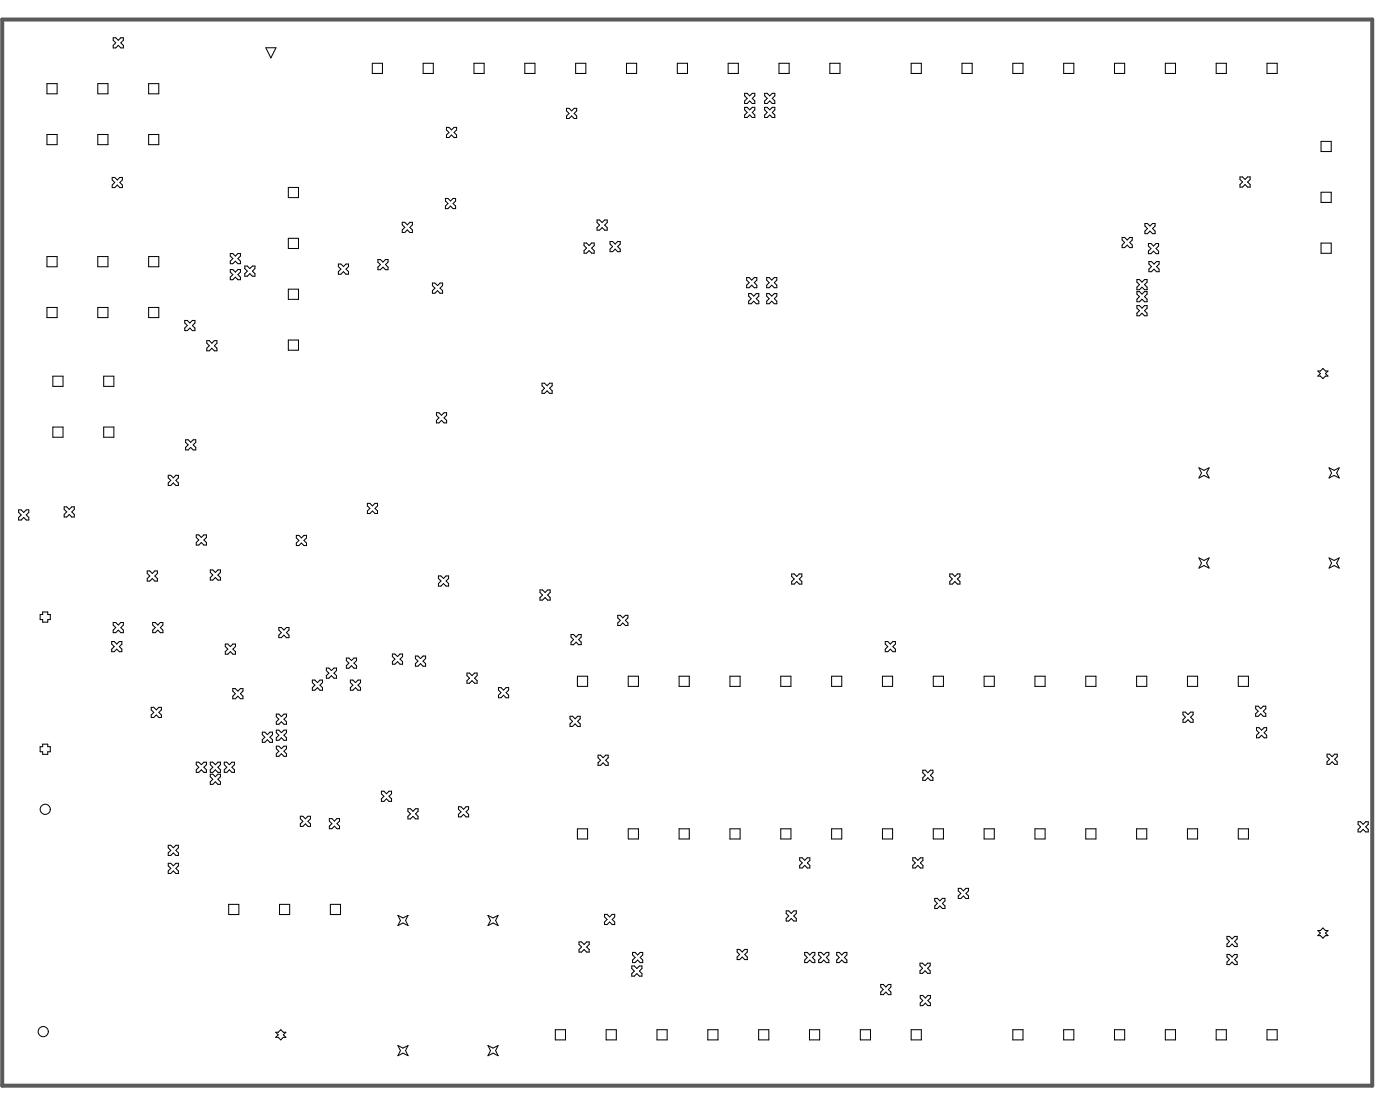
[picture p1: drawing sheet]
<svg xmlns="http://www.w3.org/2000/svg" width="233mm" height="185mm" viewBox="0 0 233 185" stroke-linecap="round" stroke-linejoin="round" font-family="sans-serif">
<g fill="none" stroke="#000" stroke-width=".17">
<path d="M7.8 13.9h1.7v1.7h-1.7zM16.3 13.9h1.7v1.7h-1.7zM18.8 6.3h.4l.5 .4 .4-.4h.4v.4l-.4 .4 .4 .4v.5h-.4l-.4-.5-.5 .5h-.4v-.5l.4-.4-.4-.4zM24.7 13.9h1.7v1.7h-1.7zM44.2 7.9h1.7l-.8 1.7zM61.9 10.5h1.7v1.7h-1.7zM70.4 10.5h1.7v1.7h-1.7zM78.8 10.5h1.7v1.7h-1.7zM87.3 10.5h1.7v1.7h-1.7zM94.2 18h.4l.5 .4 .4-.4h.4v.4l-.4 .5 .4 .4v.4h-.4l-.4-.4-.5 .4h-.4v-.4l.4-.4-.4-.5zM95.7 10.5h1.7v1.7h-1.7zM104.2 10.5h1.7v1.7h-1.7z"/>
<path d="M112.6 10.5h1.7v1.7h-1.7zM121.1 10.5h1.7v1.7h-1.7zM123.8 17.8h.5l.4 .5 .4-.5h.4v.5l-.4 .4 .4 .4v.4h-.4l-.4-.4-.4 .4h-.5v-.4l.5-.4-.5-.4zM123.8 15.5h.5l.4 .4 .4-.4h.4v.4l-.4 .5 .4 .4v.4h-.4l-.4-.4-.4 .4h-.5v-.4l.5-.4-.5-.5zM127.2 17.8h.4l.4 .5 .4-.5h.5v.5l-.5 .4 .5 .4v.4h-.5l-.4-.4-.4 .4h-.4v-.4l.4-.4-.4-.4zM127.2 15.5h.4l.4 .4 .4-.4h.5v.4l-.5 .5 .5 .4v.4h-.5l-.4-.4-.4 .4h-.4v-.4l.4-.4-.4-.5zM129.6 10.5h1.6v1.7h-1.6zM138 10.5h1.7v1.7h-1.7zM151.5 10.5h1.7v1.7h-1.7zM160 10.5h1.7v1.7h-1.7zM168.4 10.5h1.7v1.7h-1.7zM176.9 10.5h1.7v1.7h-1.7z"/>
<path d="M185.4 10.5h1.6v1.7h-1.6zM193.8 10.5h1.7v1.7h-1.7zM202.3 10.5h1.7v1.7h-1.7zM210.7 10.5h1.7v1.7h-1.7zM7.8 22.4h1.7v1.6h-1.7zM16.3 22.4h1.7v1.6h-1.7zM18.7 29.5h.4l.4 .4 .4-.4h.5v.4l-.5 .4 .5 .5v.4h-.5l-.4-.4-.4 .4h-.4v-.4l.4-.5-.4-.4zM24.7 22.4h1.7v1.6h-1.7zM48 31.2h1.6v1.7h-1.6zM48 39.6h1.6v1.7h-1.6zM66.9 37h.4l.4 .4 .5-.4h.4v.4l-.4 .4 .4 .4v.4h-.4l-.5-.4-.4 .4h-.4v-.4l.4-.4-.4-.4zM74.1 33h.4l.4 .4 .4-.4h.5v.4l-.5 .4 .5 .5v.4h-.5l-.4-.4-.4 .4h-.4v-.4l.4-.5-.4-.4z"/>
<path d="M74.2 21.2h.5l.4 .4 .4-.4h.4v.4l-.4 .4 .4 .4v.5h-.4l-.4-.5-.4 .5h-.5v-.5l.5-.4-.5-.4zM99.3 36.6h.4l.4 .4 .5-.4h.4v.4l-.4 .4 .4 .4v.5h-.4l-.5-.5-.4 .5h-.4v-.5l.4-.4-.4-.4zM186.6 39.5h.4l.5 .4 .4-.4h.4v.4l-.4 .4 .4 .4v.5h-.4l-.4-.5-.5 .5h-.4v-.5l.4-.4-.4-.4zM190.4 37.2h.4l.5 .4 .4-.4h.4v.4l-.4 .4 .4 .4v.4h-.4l-.4-.4-.5 .4h-.4v-.4l.4-.4-.4-.4zM206.2 29.4h.4l.5 .4 .4-.4h.4v.4l-.4 .5 .4 .4v.4h-.4l-.4-.4-.5 .4h-.4v-.4l.4-.4-.4-.5zM219.7 23.5h1.7v1.7h-1.7zM219.7 32h1.7v1.7h-1.7zM7.8 42.7h1.7v1.6h-1.7zM7.8 51.1h1.7v1.7h-1.7zM16.3 42.7h1.7v1.6h-1.7zM16.3 51.1h1.7v1.7h-1.7zM24.7 42.7h1.7v1.6h-1.7z"/>
<path d="M24.7 51.1h1.7v1.7h-1.7zM30.7 53.3h.4l.5 .4 .4-.4h.4v.4l-.4 .4 .4 .4v.5h-.4l-.4-.5-.5 .5h-.4v-.5l.4-.4-.4-.4zM34.4 56.6h.4l.4 .5 .5-.5h.4v.5l-.4 .4 .4 .4v.4h-.4l-.5-.4-.4 .4h-.4v-.4l.4-.4-.4-.4zM38.3 44.8h.4l.4 .4 .5-.4h.4v.4l-.4 .5 .4 .4v.4h-.4l-.5-.4-.4 .4h-.4v-.4l.4-.4-.4-.5zM38.3 42.1h.4l.4 .5 .5-.5h.4v.5l-.4 .4 .4 .4v.4h-.4l-.5-.4-.4 .4h-.4v-.4l.4-.4-.4-.4zM40.7 44.2h.4l.5 .4 .4-.4h.4v.4l-.4 .5 .4 .4v.4h-.4l-.4-.4-.5 .4h-.4v-.4l.4-.4-.4-.5zM48 48.1h1.6v1.7h-1.6zM48 56.5h1.6v1.7h-1.6zM56.3 43.9h.4l.4 .4 .4-.4h.5v.4l-.5 .4 .5 .5v.4h-.5l-.4-.4-.4 .4h-.4v-.4l.4-.5-.4-.4zM62.8 43.1h.5l.4 .5 .4-.5h.4v.5l-.4 .4 .4 .4v.4h-.4l-.4-.4-.4 .4h-.5v-.4l.5-.4-.5-.4zM71.9 47.1h.4l.5 .4 .4-.4h.4v.4l-.4 .4 .4 .4v.4h-.4l-.4-.4-.5 .4h-.4v-.4l.4-.4-.4-.4zM97.1 40.4h.5l.4 .4 .4-.4h.4v.4l-.4 .4 .4 .5v.4h-.4l-.4-.4-.4 .4h-.5v-.4l.5-.5-.5-.4z"/>
<path d="M101.5 40.1h.4l.4 .5 .4-.5h.4v.5l-.4 .4 .4 .4v.4h-.4l-.4-.4-.4 .4h-.4v-.4l.4-.4-.4-.4zM124.2 46.1h.4l.4 .5 .4-.5h.5v.5l-.5 .4 .5 .4v.4h-.5l-.4-.4-.4 .4h-.4v-.4l.4-.4-.4-.4zM124.5 48.8h.4l.5 .4 .4-.4h.4v.4l-.4 .5 .4 .4v.4h-.4l-.4-.4-.5 .4h-.4v-.4l.4-.4-.4-.5zM127.5 48.8h.4l.4 .4 .5-.4h.4v.4l-.4 .5 .4 .4v.4h-.4l-.5-.4-.4 .4h-.4v-.4l.4-.4-.4-.5zM127.5 46.1h.4l.4 .5 .5-.5h.4v.5l-.4 .4 .4 .4v.4h-.4l-.5-.4-.4 .4h-.4v-.4l.4-.4-.4-.4zM189.1 50.8h.4l.4 .4 .4-.4h.5v.4l-.5 .4 .5 .5v.4h-.5l-.4-.4-.4 .4h-.4v-.4l.4-.5-.4-.4zM189.1 46.5h.4l.4 .4 .4-.4h.5v.4l-.5 .4 .5 .4v.5h-.5l-.4-.5-.4 .5h-.4v-.5l.4-.4-.4-.4zM189.1 48.5h.4l.4 .4 .4-.4h.5v.4l-.5 .4 .5 .4v.5h-.5l-.4-.5-.4 .5h-.4v-.5l.4-.4-.4-.4zM191 40.5h.4l.4 .4 .5-.4h.4v.4l-.4 .4 .4 .5v.4h-.4l-.5-.4-.4 .4h-.4v-.4l.4-.5-.4-.4zM191.1 43.5h.4l.4 .4 .4-.4h.5v.4l-.5 .4 .5 .4v.5h-.5l-.4-.5-.4 .5h-.4v-.5l.4-.4-.4-.4zM219.7 40.4h1.7v1.7h-1.7zM8.8 62.5h1.7v1.7h-1.7z"/>
<path d="M8.8 71h1.7v1.7h-1.7zM17.2 62.5h1.7v1.7h-1.7zM17.2 71h1.7v1.7h-1.7zM28 79h.4l.4 .4 .4-.4h.5v.4l-.5 .5 .5 .4v.4h-.5l-.4-.4-.4 .4h-.4v-.4l.4-.4-.4-.5zM30.9 73.1h.4l.4 .4 .4-.4h.5v.4l-.5 .5 .5 .4v.4h-.5l-.4-.4-.4 .4h-.4v-.4l.4-.4-.4-.5zM72.6 68.6h.4l.4 .4 .5-.4h.4v.4l-.4 .5 .4 .4v.4h-.4l-.5-.4-.4 .4h-.4v-.4l.4-.4-.4-.5zM90.1 63.7h.5l.4 .4 .4-.4h.4v.4l-.4 .4 .4 .5v.4h-.4l-.4-.4-.4 .4h-.5v-.4l.5-.5-.5-.4zM199.4 77.8l.8 .4 .9-.4-.4 .8 .4 .9-.9-.5-.8 .5 .4-.9zM219.2 61.7h.4l.4-.4 .4 .4h.5l-.5 .4 .5 .4h-.5l-.4 .4-.4-.4h-.4l.4-.4zM221 77.8l.9 .4 .8-.4-.4 .8 .4 .9-.8-.5-.9 .5 .5-.9zM3.1 84.8h.4l.4 .4 .5-.4h.4v.4l-.4 .4 .4 .4v.4h-.4l-.5-.4-.4 .4h-.4v-.4l.4-.4-.4-.4zM10.7 84.3h.4l.4 .4 .4-.4h.5v.4l-.5 .4 .5 .4v.4h-.5l-.4-.4-.4 .4h-.4v-.4l.4-.4-.4-.4z"/>
<path d="M24.5 94.9h.4l.4 .4 .5-.4h.4v.4l-.4 .5 .4 .4v.4h-.4l-.5-.4-.4 .4h-.4v-.4l.4-.4-.4-.5zM32.6 88.9h.5l.4 .4 .4-.4h.4v.4l-.4 .5 .4 .4v.4h-.4l-.4-.4-.4 .4h-.5v-.4l.5-.4-.5-.5zM35 94.7h.4l.4 .5 .4-.5h.5v.5l-.5 .4 .5 .4v.4h-.5l-.4-.4-.4 .4h-.4v-.4l.4-.4-.4-.4zM49.3 89h.4l.4 .4 .5-.4h.4v.4l-.4 .4 .4 .5v.4h-.4l-.5-.4-.4 .4h-.4v-.4l.4-.5-.4-.4zM61.1 83.7h.4l.4 .4 .5-.4h.4v.4l-.4 .4 .4 .4v.5h-.4l-.5-.5-.4 .5h-.4v-.5l.4-.4-.4-.4zM72.9 95.7h.4l.5 .5 .4-.5h.4v.5l-.4 .4 .4 .4v.4h-.4l-.4-.4-.5 .4h-.4v-.4l.4-.4-.4-.4zM89.8 98.1h.4l.5 .4 .4-.4h.4v.4l-.4 .4 .4 .4v.5h-.4l-.4-.5-.5 .5h-.4v-.5l.4-.4-.4-.4zM131.7 95.4h.4l.4 .4 .4-.4h.5v.4l-.5 .5 .5 .4v.4h-.5l-.4-.4-.4 .4h-.4v-.4l.4-.4-.4-.5zM158 95.4h.4l.4 .4 .4-.4h.4v.4l-.4 .5 .4 .4v.4h-.4l-.4-.4-.4 .4h-.4v-.4l.4-.4-.4-.5zM199.4 92.7l.8 .5 .9-.5-.4 .9 .4 .8-.9-.4-.8 .4 .4-.8zM221 92.7l.9 .5 .8-.5-.4 .9 .4 .8-.8-.4-.9 .4 .5-.8zM7.1 101.7h.8v.5h.5v.8h-.5v.4h-.8v-.4h-.4v-.8h.4z"/>
<path d="M18.6 106.6h.4l.4 .5 .4-.5h.5v.5l-.5 .4 .5 .4v.4h-.5l-.4-.4-.4 .4h-.4v-.4l.4-.4-.4-.4zM18.8 103.5h.4l.5 .4 .4-.4h.4v.4l-.4 .4 .4 .5v.4h-.4l-.4-.4-.5 .4h-.4v-.4l.4-.5-.4-.4zM25.2 117.6h.4l.4 .4 .4-.4h.4v.4l-.4 .4 .4 .5v.4h-.4l-.4-.4-.4 .4h-.4v-.4l.4-.5-.4-.4zM25.4 103.5h.4l.4 .4 .5-.4h.4v.4l-.4 .4 .4 .5v.4h-.4l-.5-.4-.4 .4h-.4v-.4l.4-.5-.4-.4zM37.5 107.1h.4l.4 .4 .4-.4h.5v.4l-.5 .4 .5 .4v.5h-.5l-.4-.5-.4 .5h-.4v-.5l.4-.4-.4-.4zM38.7 114.5h.4l.5 .4 .4-.4h.4v.4l-.4 .4 .4 .4v.5h-.4l-.4-.5-.5 .5h-.4v-.5l.4-.4-.4-.4zM46 118.7h.4l.4 .4 .4-.4h.4v.4l-.4 .5 .4 .4v.4h-.4l-.4-.4-.4 .4h-.4v-.4l.4-.4-.4-.5zM46.4 104.3h.4l.4 .4 .4-.4h.5v.4l-.5 .5 .5 .4v.4h-.5l-.4-.4-.4 .4h-.4v-.4l.4-.4-.4-.5zM51.9 113.1h.5l.4 .4 .4-.4h.4v.4l-.4 .4 .4 .4v.4h-.4l-.4-.4-.4 .4h-.5v-.4l.5-.4-.5-.4zM54.3 111.1h.4l.4 .4 .4-.4h.5v.4l-.5 .4 .5 .4v.4h-.5l-.4-.4-.4 .4h-.4v-.4l.4-.4-.4-.4zM57.6 109.4h.4l.4 .4 .5-.4h.4v.4l-.4 .4 .4 .5v.4h-.4l-.5-.4-.4 .4h-.4v-.4l.4-.5-.4-.4zM58.3 113.1h.4l.4 .4 .4-.4h.5v.4l-.5 .4 .5 .4v.4h-.5l-.4-.4-.4 .4h-.4v-.4l.4-.4-.4-.4z"/>
<path d="M65.3 108.7h.4l.4 .4 .4-.4h.5v.4l-.5 .5 .5 .4v.4h-.5l-.4-.4-.4 .4h-.4v-.4l.4-.4-.4-.5zM69.1 109.1h.4l.4 .4 .5-.4h.4v.4l-.4 .4 .4 .4v.5h-.4l-.5-.5-.4 .5h-.4v-.5l.4-.4-.4-.4zM77.7 111.9h.4l.4 .4 .4-.4h.4v.4l-.4 .4 .4 .5v.4h-.4l-.4-.4-.4 .4h-.4v-.4l.4-.5-.4-.4zM82.9 114.3h.4l.4 .4 .5-.4h.4v.4l-.4 .4 .4 .5v.4h-.4l-.5-.4-.4 .4h-.4v-.4l.4-.5-.4-.4zM94.8 119.1h.4l.4 .4 .5-.4h.4v.4l-.4 .4 .4 .4v.5h-.4l-.5-.5-.4 .5h-.4v-.5l.4-.4-.4-.4zM95 105.5h.4l.4 .4 .4-.4h.5v.4l-.5 .4 .5 .4v.5h-.5l-.4-.5-.4 .5h-.4v-.5l.4-.4-.4-.4zM96 112.4h1.7v1.7h-1.7zM102.7 102.3h.5l.4 .4 .4-.4h.4v.4l-.4 .4 .4 .5v.4h-.4l-.4-.4-.4 .4h-.5v-.4l.5-.5-.5-.4zM104.5 112.4h1.7v1.7h-1.7zM112.9 112.4h1.7v1.7h-1.7zM121.4 112.4h1.7v1.7h-1.7zM129.8 112.4h1.7v1.7h-1.7z"/>
<path d="M138.3 112.4h1.7v1.7h-1.7zM146.8 112.4h1.6v1.7h-1.6zM147.2 106.6h.4l.5 .5 .4-.5h.4v.5l-.4 .4 .4 .4v.4h-.4l-.4-.4-.5 .4h-.4v-.4l.4-.4-.4-.4zM155.2 112.4h1.7v1.7h-1.7zM163.7 112.4h1.7v1.7h-1.7zM172.1 112.4h1.7v1.7h-1.7zM180.6 112.4h1.7v1.7h-1.7zM189 112.4h1.7v1.7h-1.7zM196.7 118.4h.5l.4 .4 .4-.4h.4v.4l-.4 .4 .4 .4v.5h-.4l-.4-.5-.4 .5h-.5v-.5l.5-.4-.5-.4zM197.5 112.4h1.7v1.7h-1.7zM205.9 112.4h1.7v1.7h-1.7zM208.8 117.4h.4l.5 .4 .4-.4h.4v.4l-.4 .4 .4 .5v.4h-.4l-.4-.4-.5 .4h-.4v-.4l.4-.5-.4-.4z"/>
<path d="M7.1 123.7h.8v.4h.5v.9h-.5v.4h-.8v-.4h-.4v-.9h.4zM32.6 126.7h.5l.4 .4 .4-.4h.4v.4l-.4 .4 .4 .5v.4h-.4l-.4-.4-.4 .4h-.5v-.4l.5-.5-.5-.4zM35 126.7h.4l.4 .4 .4-.4h.5v.4l-.5 .4 .5 .5v.4h-.5l-.4-.4-.4 .4h-.4v-.4l.4-.5-.4-.4zM35 128.7h.4l.4 .4 .4-.4h.5v.4l-.5 .4 .5 .5v.4h-.5l-.4-.4-.4 .4h-.4v-.4l.4-.5-.4-.4zM37.3 126.7h.4l.4 .4 .5-.4h.4v.4l-.4 .4 .4 .5v.4h-.4l-.5-.4-.4 .4h-.4v-.4l.4-.5-.4-.4zM43.6 121.7h.4l.5 .4 .4-.4h.4v.4l-.4 .5 .4 .4v.4h-.4l-.4-.4-.5 .4h-.4v-.4l.4-.4-.4-.5zM46 124h.4l.4 .5 .4-.5h.4v.5l-.4 .4 .4 .4v.4h-.4l-.4-.4-.4 .4h-.4v-.4l.4-.4-.4-.4zM46 121.4h.4l.4 .4 .4-.4h.4v.4l-.4 .4 .4 .4v.5h-.4l-.4-.5-.4 .5h-.4v-.5l.4-.4-.4-.4zM49.9 135.7h.5l.4 .4 .4-.4h.4v.4l-.4 .4 .4 .5v.4h-.4l-.4-.4-.4 .4h-.5v-.4l.5-.5-.5-.4zM54.8 136.1h.4l.4 .4 .4-.4h.5v.4l-.5 .4 .5 .4v.5h-.5l-.4-.5-.4 .5h-.4v-.5l.4-.4-.4-.4zM63.4 131.5h.5l.4 .5 .4-.5h.4v.5l-.4 .4 .4 .4v.4h-.4l-.4-.4-.4 .4h-.5v-.4l.5-.4-.5-.4zM67.8 134.4h.5l.4 .5 .4-.5h.4v.5l-.4 .4 .4 .4v.4h-.4l-.4-.4-.4 .4h-.5v-.4l.5-.4-.5-.4z"/>
<path d="M76.2 134.1h.5l.4 .4 .4-.4h.4v.4l-.4 .5 .4 .4v.4h-.4l-.4-.4-.4 .4h-.5v-.4l.5-.4-.5-.5zM96 137.8h1.7v1.7h-1.7zM99.5 125.5h.4l.4 .5 .4-.5h.5v.5l-.5 .4 .5 .4v.4h-.5l-.4-.4-.4 .4h-.4v-.4l.4-.4-.4-.4zM104.5 137.8h1.7v1.7h-1.7zM112.9 137.8h1.7v1.7h-1.7zM121.4 137.8h1.7v1.7h-1.7zM129.8 137.8h1.7v1.7h-1.7zM138.3 137.8h1.7v1.7h-1.7zM146.8 137.8h1.6v1.7h-1.6zM153.5 128h.4l.4 .5 .4-.5h.5v.5l-.5 .4 .5 .4v.4h-.5l-.4-.4-.4 .4h-.4v-.4l.4-.4-.4-.4zM155.2 137.8h1.7v1.7h-1.7zM163.7 137.8h1.7v1.7h-1.7z"/>
<path d="M172.1 137.8h1.7v1.7h-1.7zM180.6 137.8h1.7v1.7h-1.7zM189 137.8h1.7v1.7h-1.7zM197.5 137.8h1.7v1.7h-1.7zM205.9 137.8h1.7v1.7h-1.7zM209 121h.4l.4 .4 .4-.4h.5v.4l-.5 .4 .5 .4v.5h-.5l-.4-.5-.4 .5h-.4v-.5l.4-.4-.4-.4zM220.7 125.4h.4l.4 .4 .5-.4h.4v.4l-.4 .4 .4 .4v.5h-.4l-.5-.5-.4 .5h-.4v-.5l.4-.4-.4-.4zM225.9 136.6h.4l.4 .4 .4-.4h.5v.4l-.5 .5 .5 .4v.4h-.5l-.4-.4-.4 .4h-.4v-.4l.4-.4-.4-.5zM28 140.5h.4l.4 .4 .4-.4h.5v.4l-.5 .5 .5 .4v.4h-.5l-.4-.4-.4 .4h-.4v-.4l.4-.4-.4-.5zM28 143.5h.4l.4 .4 .4-.4h.5v.4l-.5 .5 .5 .4v.4h-.5l-.4-.4-.4 .4h-.4v-.4l.4-.4-.4-.5zM38 150.3h1.7v1.7h-1.7zM46.5 150.3h1.7v1.7h-1.7z"/>
<path d="M54.9 150.3h1.7v1.7h-1.7zM66.2 152.2l.8 .4 .9-.4-.5 .8 .5 .9-.9-.5-.8 .5 .4-.9zM81.2 152.2l.8 .4 .8-.4-.4 .8 .4 .9-.8-.5-.8 .5 .4-.9zM96.3 156.6h.4l.4 .4 .5-.4h.4v.4l-.4 .4 .4 .4v.5h-.4l-.5-.5-.4 .5h-.4v-.5l.4-.4-.4-.4zM100.5 152h.5l.4 .4 .4-.4h.4v.4l-.4 .4 .4 .5v.4h-.4l-.4-.4-.4 .4h-.5v-.4l.5-.5-.5-.4zM105.2 158.3h.4l.4 .5 .5-.5h.4v.5l-.4 .4 .4 .4v.4h-.4l-.5-.4-.4 .4h-.4v-.4l.4-.4-.4-.4zM122.6 157.8h.4l.4 .5 .5-.5h.4v.5l-.4 .4 .4 .4v.4h-.4l-.5-.4-.4 .4h-.4v-.4l.4-.4-.4-.4zM130.7 151.4h.5l.4 .4 .4-.4h.4v.4l-.4 .5 .4 .4v.4h-.4l-.4-.4-.4 .4h-.5v-.4l.5-.4-.5-.5zM133 142.6h.4l.4 .4 .5-.4h.4v.4l-.4 .4 .4 .5v.4h-.4l-.5-.4-.4 .4h-.4v-.4l.4-.5-.4-.4zM133.8 158.3h.4l.5 .5 .4-.5h.4v.5l-.4 .4 .4 .4v.4h-.4l-.4-.4-.5 .4h-.4v-.4l.4-.4-.4-.4zM136.2 158.3h.4l.4 .5 .4-.5h.4v.5l-.4 .4 .4 .4v.4h-.4l-.4-.4-.4 .4h-.4v-.4l.4-.4-.4-.4zM139.2 158.3h.4l.4 .5 .4-.5h.4v.5l-.4 .4 .4 .4v.4h-.4l-.4-.4-.4 .4h-.4v-.4l.4-.4-.4-.4z"/>
<path d="M151.8 142.6h.4l.4 .4 .5-.4h.4v.4l-.4 .4 .4 .5v.4h-.4l-.5-.4-.4 .4h-.4v-.4l.4-.5-.4-.4zM155.5 149.3h.4l.4 .5 .4-.5h.5v.5l-.5 .4 .5 .4v.4h-.5l-.4-.4-.4 .4h-.4v-.4l.4-.4-.4-.4zM159.4 147.7h.4l.4 .4 .4-.4h.5v.4l-.5 .4 .5 .4v.5h-.5l-.4-.5-.4 .5h-.4v-.5l.4-.4-.4-.4zM204.1 155.7h.4l.4 .4 .4-.4h.4v.4l-.4 .4 .4 .4v.5h-.4l-.4-.5-.4 .5h-.4v-.5l.4-.4-.4-.4zM204.1 158.7h.4l.4 .4 .4-.4h.4v.4l-.4 .4 .4 .4v.5h-.4l-.4-.5-.4 .5h-.4v-.5l.4-.4-.4-.4zM219.2 154.7h.4l.4-.4 .4 .4h.5l-.5 .4 .5 .4h-.5l-.4 .5-.4-.5h-.4l.4-.4zM45.9 171.6h.4l.4-.4 .4 .4h.4l-.4 .4 .4 .4h-.4l-.4 .5-.4-.5h-.4l.4-.4zM66.2 173.8l.8 .4 .9-.4-.5 .9 .5 .8-.9-.4-.8 .4 .4-.8zM81.2 173.8l.8 .4 .8-.4-.4 .9 .4 .8-.8-.4-.8 .4 .4-.8zM92.4 171.2h1.6v1.7h-1.6zM100.8 171.2h1.7v1.7h-1.7zM105.1 160.6h.4l.4 .4 .4-.4h.5v.4l-.5 .4 .5 .5v.4h-.5l-.4-.4-.4 .4h-.4v-.4l.4-.5-.4-.4z"/>
<path d="M109.3 171.2h1.7v1.7h-1.7zM117.7 171.2h1.7v1.7h-1.7zM126.2 171.2h1.7v1.7h-1.7zM134.6 171.2h1.7v1.7h-1.7zM143.1 171.2h1.7v1.7h-1.7zM146.5 163.7h.4l.4 .4 .4-.4h.5v.4l-.5 .4 .5 .4v.4h-.5l-.4-.4-.4 .4h-.4v-.4l.4-.4-.4-.4zM151.5 171.2h1.7v1.7h-1.7zM153 160.1h.4l.4 .4 .5-.4h.4v.4l-.4 .5 .4 .4v.4h-.4l-.5-.4-.4 .4h-.4v-.4l.4-.4-.4-.5zM153 165.5h.5l.4 .4 .4-.4h.4v.4l-.4 .4 .4 .5v.4h-.4l-.4-.4-.4 .4h-.5v-.4l.5-.5-.5-.4zM168.4 171.2h1.7v1.7h-1.7zM176.9 171.2h1.7v1.7h-1.7zM185.4 171.2h1.6v1.7h-1.6z"/>
<path d="M193.8 171.2h1.7v1.7h-1.7zM202.3 171.2h1.7v1.7h-1.7zM210.7 171.2h1.7v1.7h-1.7z"/>
<circle cx="7.5" cy="134.5" r=".85"/>
<circle cx="7.2" cy="171.5" r=".85"/>
</g>
<path d="M.4 3.2h227.8v177.3h-227.8z" fill="none" stroke="#5a5a5a" stroke-width=".67"/>
</svg>
